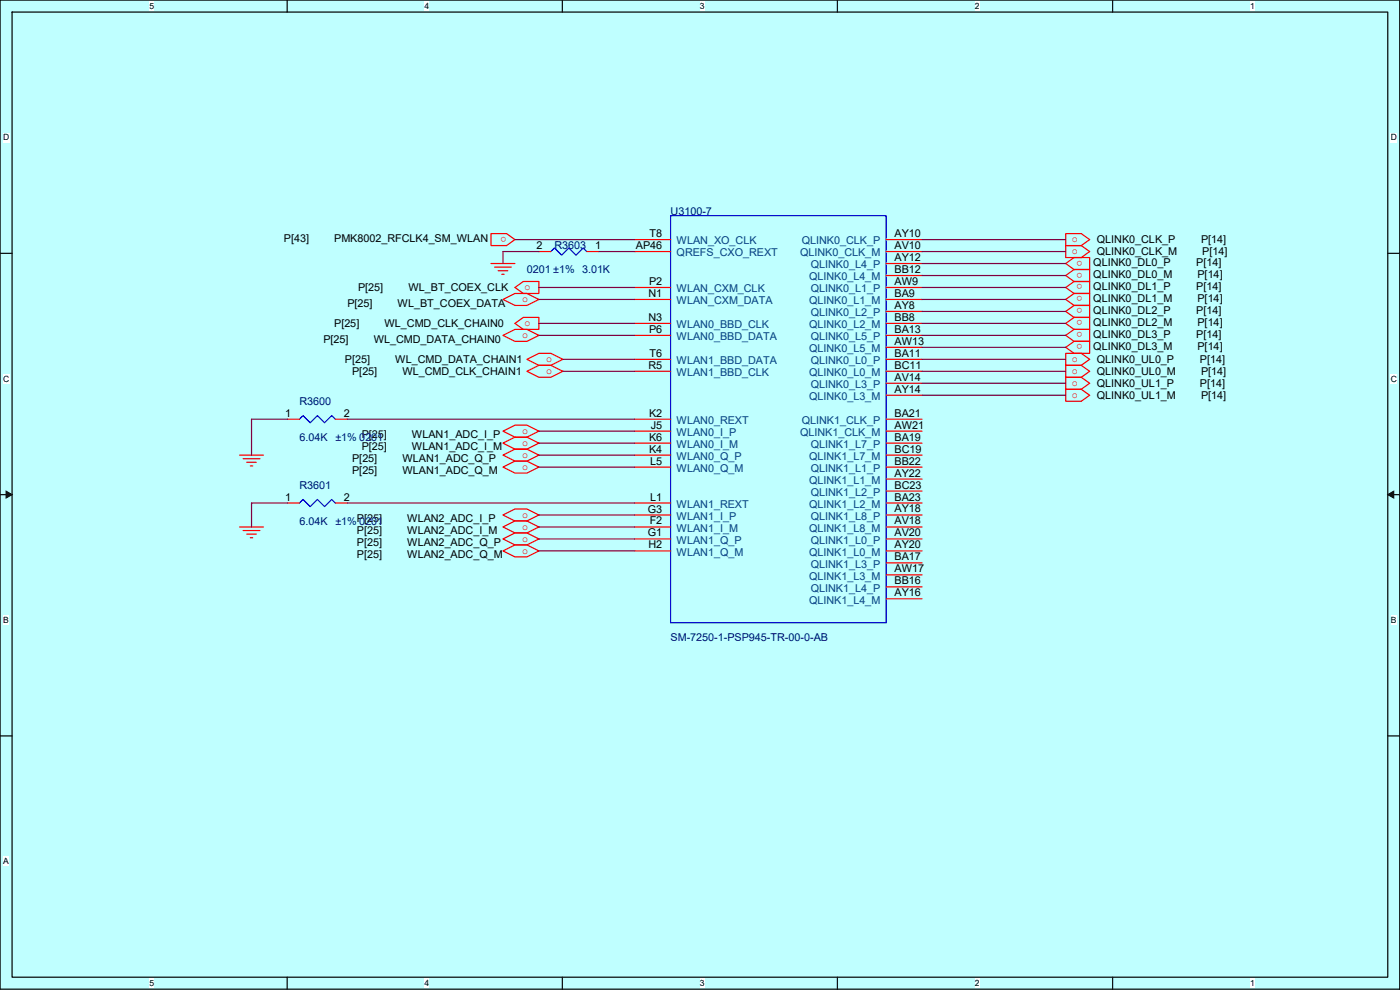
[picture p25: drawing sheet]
<svg xmlns="http://www.w3.org/2000/svg" width="297mm" height="210mm" viewBox="0 0 297 210" stroke-linecap="round" stroke-linejoin="round" font-family="sans-serif">
<defs><g id="words">
<g font-size="2.3" fill="#000080">
<text x="142.3" y="45.5">U3100-7</text>
<text x="117.6" y="52.9">R3603</text>
<text x="111.8" y="58">0201 ±1% 3.01K</text>
<text x="63.5" y="85.9">R3600</text>
<text x="63.5" y="93.5">6.04K</text>
<text x="71.1" y="93.5">±1% 0201</text>
<text x="63.5" y="103.7">R3601</text>
<text x="63.5" y="111.3">6.04K</text>
<text x="71.1" y="111.3">±1% 0201</text>
<text x="142.3" y="135.9">SM-7250-1-PSP945-TR-00-0-AB</text>
</g>
<g font-size="2.3">
<text x="60.2" y="51.3">P[43]</text>
<text x="70.9" y="51.3">PMK8002_RFCLK4_SM_WLAN</text>
<text x="113.8" y="52.8">2</text>
<text x="126.3" y="52.8">1</text>
<text x="134.9" y="52.8">AP46</text>
<text x="137.8" y="50.3">T8</text>
<text x="189.8" y="50.3">AY10</text>
<text x="189.8" y="52.8">AV10</text>
<text x="232.7" y="51.6">QLINK0_CLK_P</text>
<text x="254.8" y="51.6">P[14]</text>
<text x="189.8" y="57.9">BB12</text>
<text x="189.8" y="55.4">AY12</text>
<text x="231.9" y="59">QLINK0_DL0_M</text>
<text x="231.9" y="56.4">QLINK0_DL0_P</text>
<text x="232.7" y="54.1">QLINK0_CLK_M</text>
<text x="253.8" y="56.4">P[14]</text>
<text x="254" y="59">P[14]</text>
<text x="255.1" y="54.1">P[14]</text>
<text x="73.7" y="65.1">P[25]</text>
<text x="76" y="61.8">P[25]</text>
<text x="84.4" y="65.1">WL_BT_COEX_DATA</text>
<text x="86.6" y="61.8">WL_BT_COEX_CLK</text>
<text x="137.6" y="63">N1</text>
<text x="137.7" y="60.5">P2</text>
<text x="189.8" y="63">BA9</text>
<text x="189.8" y="60.5">AW9</text>
<text x="189.8" y="65.5">AY8</text>
<text x="231.9" y="64.1">QLINK0_DL1_M</text>
<text x="231.9" y="61.5">QLINK0_DL1_P</text>
<text x="253.8" y="61.5">P[14]</text>
<text x="254" y="64.1">P[14]</text>
<text x="70.9" y="69.4">P[25]</text>
<text x="81.6" y="69.4">WL_CMD_CLK_CHAIN0</text>
<text x="137.6" y="68.1">N3</text>
<text x="137.7" y="70.6">P6</text>
<text x="189.8" y="70.6">BA13</text>
<text x="189.8" y="68.1">BB8</text>
<text x="231.9" y="69.1">QLINK0_DL2_M</text>
<text x="231.9" y="66.6">QLINK0_DL2_P</text>
<text x="231.9" y="71.7">QLINK0_DL3_P</text>
<text x="253.8" y="66.6">P[14]</text>
<text x="253.8" y="71.7">P[14]</text>
<text x="254" y="69.1">P[14]</text>
<text x="68.6" y="72.7">P[25]</text>
<text x="73.2" y="77">P[25]</text>
<text x="79.3" y="72.7">WL_CMD_DATA_CHAIN0</text>
<text x="83.8" y="77">WL_CMD_DATA_CHAIN1</text>
<text x="137.8" y="75.7">T6</text>
<text x="189.8" y="73.2">AW13</text>
<text x="189.8" y="75.7">BA11</text>
<text x="231.9" y="74.2">QLINK0_DL3_M</text>
<text x="232.7" y="77">QLINK0_UL0_P</text>
<text x="254" y="74.2">P[14]</text>
<text x="254.5" y="77">P[14]</text>
<text x="74.7" y="79.5">P[25]</text>
<text x="85.4" y="79.5">WL_CMD_CLK_CHAIN1</text>
<text x="137.6" y="78.2">R5</text>
<text x="189.8" y="83.3">AY14</text>
<text x="189.8" y="80.8">AV14</text>
<text x="189.8" y="78.2">BC11</text>
<text x="232.7" y="79.5">QLINK0_UL0_M</text>
<text x="232.7" y="82.1">QLINK0_UL1_P</text>
<text x="254.5" y="82.1">P[14]</text>
<text x="254.8" y="79.5">P[14]</text>
<text x="60.5" y="88.4">1</text>
<text x="72.9" y="88.4">2</text>
<text x="137.7" y="88.4">K2</text>
<text x="189.8" y="88.4">BA21</text>
<text x="232.7" y="84.6">QLINK0_UL1_M</text>
<text x="254.8" y="84.6">P[14]</text>
<text x="76.7" y="95.5">P[25]</text>
<text x="76.7" y="93">P[25]</text>
<text x="87.4" y="95.5">WLAN1_ADC_I_M</text>
<text x="87.4" y="93">WLAN1_ADC_I_P</text>
<text x="137.7" y="93.5">K6</text>
<text x="138.1" y="90.9">J5</text>
<text x="189.8" y="90.9">AW21</text>
<text x="189.8" y="93.5">BA19</text>
<text x="74.7" y="100.6">P[25]</text>
<text x="74.7" y="98.1">P[25]</text>
<text x="85.4" y="100.6">WLAN1_ADC_Q_M</text>
<text x="85.4" y="98.1">WLAN1_ADC_Q_P</text>
<text x="137.7" y="96">K4</text>
<text x="138" y="98.6">L5</text>
<text x="189.8" y="96">BC19</text>
<text x="189.8" y="98.6">BB22</text>
<text x="189.8" y="101.1">AY22</text>
<text x="60.5" y="106.2">1</text>
<text x="72.9" y="106.2">2</text>
<text x="138" y="106.2">L1</text>
<text x="189.8" y="106.2">BA23</text>
<text x="189.8" y="103.6">BC23</text>
<text x="75.7" y="113.3">P[25]</text>
<text x="75.7" y="110.8">P[25]</text>
<text x="86.4" y="113.3">WLAN2_ADC_I_M</text>
<text x="86.4" y="110.8">WLAN2_ADC_I_P</text>
<text x="137.4" y="108.7">G3</text>
<text x="137.4" y="113.8">G1</text>
<text x="137.8" y="111.3">F2</text>
<text x="189.8" y="111.3">AV18</text>
<text x="189.8" y="108.7">AY18</text>
<text x="189.8" y="113.8">AV20</text>
<text x="75.7" y="118.4">P[25]</text>
<text x="75.7" y="115.9">P[25]</text>
<text x="86.4" y="118.4">WLAN2_ADC_Q_M</text>
<text x="86.4" y="115.9">WLAN2_ADC_Q_P</text>
<text x="137.6" y="116.3">H2</text>
<text x="189.8" y="116.3">AY20</text>
<text x="189.8" y="118.9">BA17</text>
<text x="189.8" y="121.4">AW17</text>
<text x="189.8" y="124">BB16</text>
<text x="189.8" y="126.5">AY16</text>
</g>
<g font-size="2.3" fill="#f00">
<text x="107.5" y="50.2" transform="rotate(-180 107.5 50.2)">o</text>
<text x="227.3" y="53.9">o</text>
<text x="227.3" y="51.4">o</text>
<text x="229.6" y="57.8" transform="rotate(-180 229.6 57.8)">o</text>
<text x="229.6" y="55.3" transform="rotate(-180 229.6 55.3)">o</text>
<text x="110.8" y="64.1">o</text>
<text x="111.3" y="61.5">o</text>
<text x="229.6" y="62.9" transform="rotate(-180 229.6 62.9)">o</text>
<text x="229.6" y="60.3" transform="rotate(-180 229.6 60.3)">o</text>
<text x="229.6" y="65.4" transform="rotate(-180 229.6 65.4)">o</text>
<text x="110.8" y="71.7">o</text>
<text x="111.3" y="69.2">o</text>
<text x="229.6" y="68" transform="rotate(-180 229.6 68)">o</text>
<text x="229.6" y="70.5" transform="rotate(-180 229.6 70.5)">o</text>
<text x="115.8" y="76.8">o</text>
<text x="227.3" y="76.8">o</text>
<text x="229.6" y="73" transform="rotate(-180 229.6 73)">o</text>
<text x="115.8" y="79.3">o</text>
<text x="227.3" y="79.3">o</text>
<text x="227.3" y="81.9">o</text>
<text x="227.3" y="84.4">o</text>
<text x="110.8" y="94.6">o</text>
<text x="110.8" y="92">o</text>
<text x="110.8" y="99.6">o</text>
<text x="110.8" y="97.1">o</text>
<text x="110.8" y="112.3">o</text>
<text x="110.8" y="109.8">o</text>
<text x="110.8" y="117.4">o</text>
<text x="110.8" y="114.9">o</text>
</g>
<g font-size="2.3" fill="#004080">
<text x="143.5" y="51.9">WLAN_XO_CLK</text>
<text x="170.1" y="51.9">QLINK0_CLK_P</text>
<text x="143.5" y="54.4">QREFS_CXO_REXT</text>
<text x="169.7" y="54.4">QLINK0_CLK_M</text>
<text x="171.6" y="59.5">QLINK0_L4_M</text>
<text x="172" y="56.9">QLINK0_L4_P</text>
<text x="143.5" y="62">WLAN_CXM_CLK</text>
<text x="143.5" y="64.6">WLAN_CXM_DATA</text>
<text x="171.6" y="64.6">QLINK0_L1_M</text>
<text x="172" y="62">QLINK0_L1_P</text>
<text x="143.5" y="69.6">WLAN0_BBD_CLK</text>
<text x="171.6" y="69.6">QLINK0_L2_M</text>
<text x="172" y="67.1">QLINK0_L2_P</text>
<text x="143.5" y="72.2">WLAN0_BBD_DATA</text>
<text x="143.5" y="77.3">WLAN1_BBD_DATA</text>
<text x="171.6" y="74.7">QLINK0_L5_M</text>
<text x="172" y="72.2">QLINK0_L5_P</text>
<text x="172" y="77.3">QLINK0_L0_P</text>
<text x="143.5" y="79.8">WLAN1_BBD_CLK</text>
<text x="171.6" y="79.8">QLINK0_L0_M</text>
<text x="172" y="82.3">QLINK0_L3_P</text>
<text x="143.5" y="90">WLAN0_REXT</text>
<text x="170.1" y="90">QLINK1_CLK_P</text>
<text x="171.6" y="84.9">QLINK0_L3_M</text>
<text x="143.5" y="95">WLAN0_I_M</text>
<text x="143.5" y="92.5">WLAN0_I_P</text>
<text x="169.7" y="92.5">QLINK1_CLK_M</text>
<text x="172" y="95">QLINK1_L7_P</text>
<text x="143.5" y="97.6">WLAN0_Q_P</text>
<text x="143.5" y="100.1">WLAN0_Q_M</text>
<text x="171.6" y="97.6">QLINK1_L7_M</text>
<text x="172" y="100.1">QLINK1_L1_P</text>
<text x="143.5" y="107.7">WLAN1_REXT</text>
<text x="171.6" y="102.7">QLINK1_L1_M</text>
<text x="171.6" y="107.7">QLINK1_L2_M</text>
<text x="172" y="105.2">QLINK1_L2_P</text>
<text x="143.5" y="112.8">WLAN1_I_M</text>
<text x="143.5" y="110.3">WLAN1_I_P</text>
<text x="171.6" y="112.8">QLINK1_L8_M</text>
<text x="172" y="110.3">QLINK1_L8_P</text>
<text x="143.5" y="117.9">WLAN1_Q_M</text>
<text x="143.5" y="115.4">WLAN1_Q_P</text>
<text x="171.6" y="117.9">QLINK1_L0_M</text>
<text x="172" y="115.4">QLINK1_L0_P</text>
<text x="171.6" y="123">QLINK1_L3_M</text>
<text x="172" y="120.4">QLINK1_L3_P</text>
<text x="172" y="125.5">QLINK1_L4_P</text>
<text x="171.6" y="128.1">QLINK1_L4_M</text>
</g>
<g font-size="1.8">
<text x="31.7" y="1.9">5</text>
<text x="90.1" y="1.9">4</text>
<text x="148.5" y="1.9">3</text>
<text x="206.8" y="1.9">2</text>
<text x="265.2" y="1.9">1</text>
<text x=".7" y="29.8">D</text>
<text x="295.1" y="29.8">D</text>
<text x=".7" y="81">C</text>
<text x="295.1" y="81">C</text>
<text x=".7" y="132.1">B</text>
<text x="295.1" y="132.1">B</text>
<text x=".7" y="183.3">A</text>
<text x="31.7" y="209.2">5</text>
<text x="90.1" y="209.2">4</text>
<text x="148.5" y="209.2">3</text>
<text x="206.8" y="209.2">2</text>
<text x="265.2" y="209.2">1</text>
</g>
</g></defs>
<path d="M0 0h297v210h-297z" fill="#bfffff"/>
<path d="M0 0h296.9v209.8h-296.9zM2.6 2.6h291.8v204.7h-291.8z" fill="none" stroke="#000" stroke-width=".25"/>
<g fill="#fff">
<path d="M31.7 .3h1v2h-1z"/>
<path d="M31.7 207.5h1v2.1h-1z"/>
</g>
<path d="M60.9 0v2.6M60.9 207.3v2.5" fill="none" stroke="#000" stroke-width=".25"/>
<g fill="#fff">
<path d="M90.1 .3h1v2h-1z"/>
<path d="M90.1 207.5h1v2.1h-1z"/>
</g>
<path d="M119.3 0v2.6M119.3 207.3v2.5" fill="none" stroke="#000" stroke-width=".25"/>
<g fill="#fff">
<path d="M148.5 .3h1v2h-1z"/>
<path d="M148.5 207.5h1v2.1h-1z"/>
</g>
<path d="M177.7 0v2.6M177.7 207.3v2.5" fill="none" stroke="#000" stroke-width=".25"/>
<g fill="#fff">
<path d="M206.8 .3h1v2h-1z"/>
<path d="M206.8 207.5h1v2.1h-1z"/>
</g>
<path d="M236 0v2.6M236 207.3v2.5" fill="none" stroke="#000" stroke-width=".25"/>
<g fill="#fff">
<path d="M265.2 .3h1v2h-1z"/>
<path d="M265.2 207.5h1v2.1h-1z"/>
<path d="M.7 28.2h1.2v2h-1.2z"/>
<path d="M295 28.2h1.3v2h-1.3z"/>
<path d="M.7 79.3h1.2v2.1h-1.2z"/>
<path d="M295 79.3h1.3v2.1h-1.3z"/>
</g>
<path d="M0 53.7h2.6M294.4 53.7h2.5" fill="none" stroke="#000" stroke-width=".25"/>
<g fill="#fff">
<path d="M.7 130.5h1.2v2h-1.2z"/>
<path d="M295 130.5h1.2v2h-1.2z"/>
</g>
<path d="M0 104.9h2.6M294.4 104.9h2.5" fill="none" stroke="#000" stroke-width=".25"/>
<path d="M1.3 104.2l1.3 .7-1.3 .7zM294.4 104.9l1.3-.7v1.4z" fill="#000" stroke="#000" stroke-width=".21"/>
<path d="M.7 181.7h1.2v2h-1.2z" fill="#fff"/>
<path d="M0 156.1h2.6M294.4 156.1h2.5" fill="none" stroke="#000" stroke-width=".25"/>
<g fill="none" stroke="#f00" stroke-width=".25">
<path d="M104.2 49.6h3.3l1.7 1.2-1.7 1.3h-3.3zM104.2 55.9h5M104.9 56.7h3.6M105.7 57.4h2M106.4 58.2h.6M114.3 53.4h2.6M124.5 53.4h2.5M134.6 53.4h7.7M134.6 50.8h7.7M188 50.8h7.6M188 58.4h7.6M188 55.9h7.6"/>
<path d="M188 53.4h7.6M226.1 52.1h3.3l1.8 1.3-1.8 1.2h-3.3zM226.1 49.6h3.3l1.8 1.2-1.8 1.3h-3.3zM226.1 55.9l1.8-1.3h3.3v2.6h-3.3zM227.9 57.2l-1.8 1.2 1.8 1.3M227.9 59.7l-1.8 1.3 1.8 1.3M227.9 57.2h3.3v2.5h-3.3M227.9 59.7h3.3v2.6h-3.3M106.7 71.1l2.5-1.2h2.6l2.5 1.2-2.5 1.3h-2.6zM106.7 63.5l2.5-1.2h2.6l2.5 1.2-2.5 1.3h-2.6zM109.2 68.6l1.8-1.3h3.3v2.6h-3.3zM109.2 61l1.8-1.3h3.3v2.6h-3.3z"/>
<path d="M111.8 78.8l2.5-1.3h2.6l2.5 1.3-2.5 1.2h-2.6zM111.8 76.2l2.5-1.2h2.6l2.5 1.2-2.5 1.3h-2.6zM134.6 68.6h7.7M134.6 78.8h7.7M134.6 61h7.7M134.6 63.5h7.7M134.6 71.1h7.7M134.6 76.2h7.7M188 63.5h7.6M188 61h7.6M188 73.7h7.6M188 71.1h7.6"/>
<path d="M188 68.6h7.6M188 66.1h7.6M188 78.8h7.6M188 76.2h7.6M226.1 75h3.3l1.8 1.2-1.8 1.3h-3.3zM226.1 73.7l1.8-1.3h3.3v2.6h-3.3zM227.9 62.3l-1.8 1.2 1.8 1.3M227.9 67.3l-1.8 1.3 1.8 1.3M227.9 64.8l-1.8 1.3 1.8 1.2M227.9 69.9l-1.8 1.2 1.8 1.3M227.9 62.3h3.3v2.5h-3.3M227.9 67.3h3.3v2.6h-3.3"/>
<path d="M227.9 64.8h3.3v2.5h-3.3M227.9 69.9h3.3v2.5h-3.3M229.4 77.5h-3.3v2.5h3.3M229.4 77.5l1.8 1.3-1.8 1.2M50.8 96.5h5.1M51.6 97.3h3.5M52.3 98.1h2.1M53.1 98.8h.5M61 88.9h2.5M71.1 88.9h2.6M106.7 94l2.5-1.3h2.6l2.5 1.3-2.5 1.3h-2.6zM106.7 91.5l2.5-1.3h2.6l2.5 1.3-2.5 1.2h-2.6z"/>
<path d="M106.7 99.1l2.5-1.3h2.6l2.5 1.3-2.5 1.3h-2.6zM106.7 96.5l2.5-1.2h2.6l2.5 1.2-2.5 1.3h-2.6zM134.6 94h7.7M134.6 96.5h7.7M134.6 88.9h7.7M134.6 91.5h7.7M134.6 99.1h7.7M188 83.8h7.6M188 81.3h7.6M188 88.9h7.6M188 91.5h7.6M188 96.5h7.6"/>
<path d="M188 94h7.6M188 99.1h7.6M226.1 82.6h3.3l1.8 1.2-1.8 1.3h-3.3zM229.4 80h-3.3v2.6h3.3M229.4 80l1.8 1.3-1.8 1.3M50.8 111.8h5.1M51.6 112.5h3.5M52.3 113.3h2.1M53.1 114.1h.5M61 106.7h2.5M71.1 106.7h2.6M106.7 111.8l2.5-1.3h2.6l2.5 1.3-2.5 1.3h-2.6z"/>
<path d="M106.7 109.2l2.5-1.2h2.6l2.5 1.2-2.5 1.3h-2.6zM106.7 116.9l2.5-1.3h2.6l2.5 1.3-2.5 1.2h-2.6zM106.7 114.3l2.5-1.2h2.6l2.5 1.2-2.5 1.3h-2.6zM134.6 111.8h7.7M134.6 109.2h7.7M134.6 116.9h7.7M134.6 114.3h7.7M134.6 106.7h7.7M188 101.6h7.6M188 106.7h7.6M188 104.2h7.6M188 111.8h7.6"/>
<path d="M188 109.2h7.6M188 116.9h7.6M188 114.3h7.6M188 119.4h7.6M188 121.9h7.6M188 127h7.6M188 124.5h7.6"/>
</g>
<path d="M116.9 53.4l.7-.8 1.5 1.5 1.6-1.5 1.5 1.5 1.5-1.5 .8 .8M142.3 45.7h45.7v86.4h-45.7zM63.5 88.9l.8-.7 1.5 1.5 1.5-1.5 1.6 1.5 1.5-1.5 .7 .7M63.5 106.7l.8-.8 1.5 1.6 1.5-1.6 1.6 1.6 1.5-1.6 .7 .8" fill="none" stroke="#00f" stroke-width=".25"/>
<g fill="none" stroke="#800040" stroke-width=".25">
<path d="M109.2 50.8h25.4M114.3 53.4h-7.6v2.5M127 53.4h7.6M195.6 58.4h30.5M195.6 55.9h30.5M195.6 53.4h30.5M195.6 50.8h30.5M114.3 68.6h20.3M114.3 71.1h20.3M114.3 61h20.3M114.3 63.5h20.3M119.4 78.8h15.2"/>
<path d="M119.4 76.2h15.2M195.6 63.5h30.5M195.6 61h30.5M195.6 68.6h30.5M195.6 66.1h30.5M195.6 78.8h30.5M195.6 76.2h30.5M195.6 73.7h30.5M195.6 71.1h30.5M61 88.9h-7.6v7.6M73.7 88.9h60.9M114.3 94h20.3"/>
<path d="M114.3 91.5h20.3M114.3 99.1h20.3M114.3 96.5h20.3M195.6 81.3h30.5M195.6 83.8h30.5M61 106.7h-7.6v5.1M73.7 106.7h60.9M114.3 111.8h20.3M114.3 109.2h20.3M114.3 116.9h20.3M114.3 114.3h20.3"/>
</g>
<use href="#words"/>
</svg>
